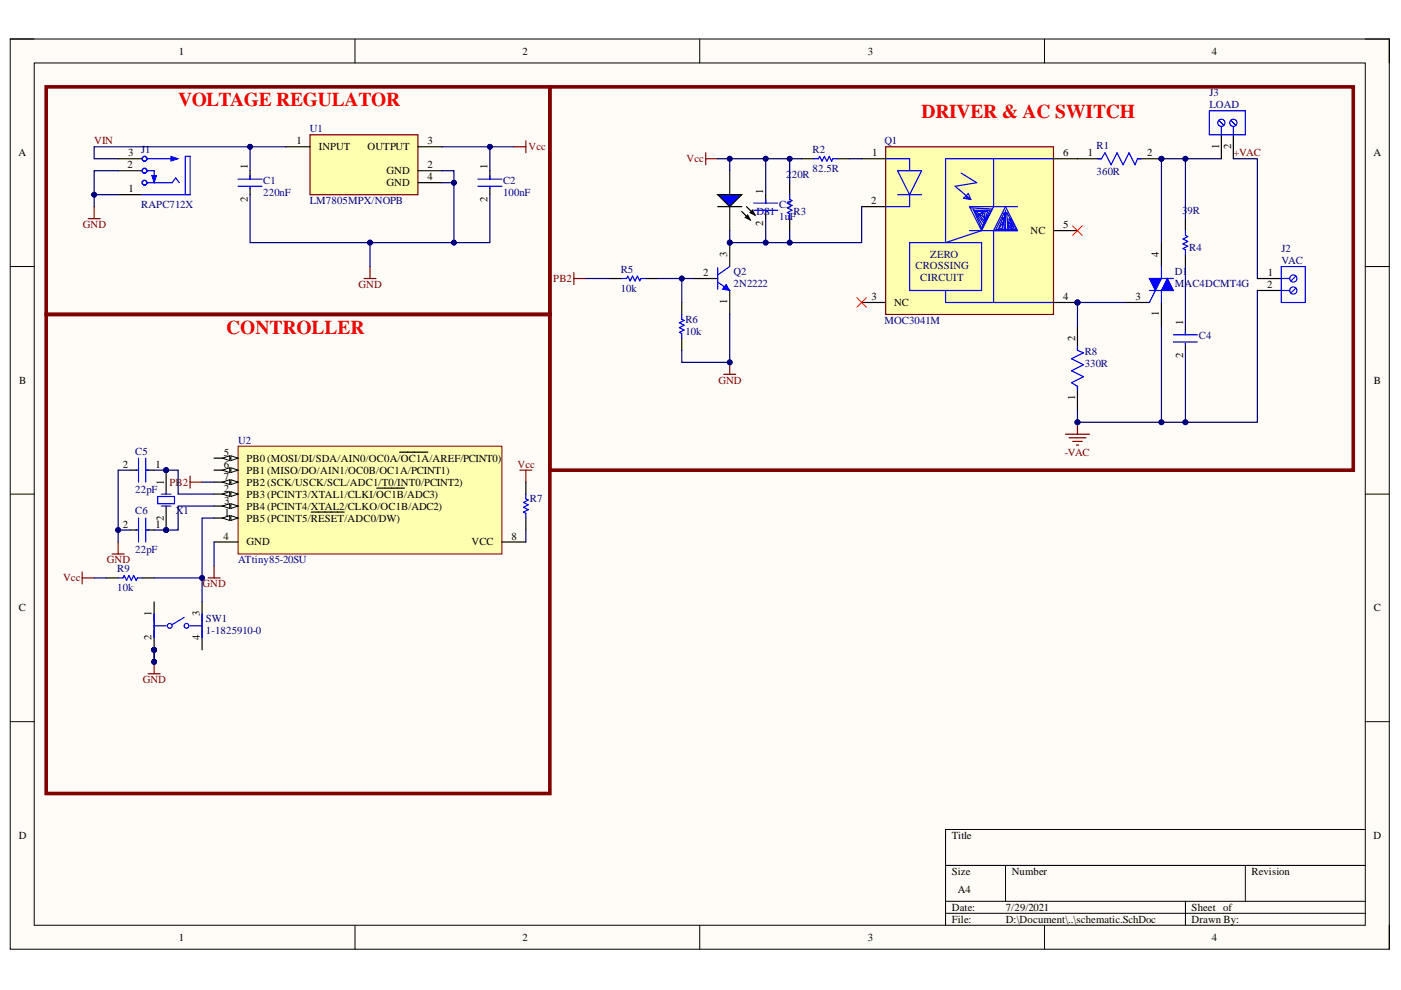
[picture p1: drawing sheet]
<svg xmlns="http://www.w3.org/2000/svg" width="297mm" height="210mm" viewBox="0 0 297 210" stroke-linecap="round" stroke-linejoin="round" font-family="sans-serif">
<defs><g id="words">
<g font-size="4.1" fill="#f00">
<text x="37.8" y="22.6">VOLTAGE REGULATOR</text>
<text x="195.4" y="25.1">DRIVER &amp; AC SWITCH</text>
<text x="48" y="70.8">CONTROLLER</text>
</g>
<g font-size="2.3">
<text x="37.9" y="11.6">1</text>
<text x="110.8" y="11.6">2</text>
<text x="184" y="11.6">3</text>
<text x="257" y="11.6">4</text>
<text x="3.9" y="33.1">A</text>
<text x="27.1" y="35.7">2</text>
<text x="27.2" y="33.1">3</text>
<text x="52.5" y="35.9" transform="rotate(-90 52.5 35.9)">1</text>
<text x="62.8" y="30.6">1</text>
<text x="67.6" y="31.9">INPUT</text>
<text x="77.9" y="31.9">OUTPUT</text>
<text x="90.7" y="30.6">3</text>
<text x="90.7" y="35.7">2</text>
<text x="103.4" y="35.9" transform="rotate(-90 103.4 35.9)">1</text>
<text x="184.9" y="33.1">1</text>
<text x="225.4" y="33.1">6</text>
<text x="230.7" y="33.1">1</text>
<text x="243.3" y="33.1">2</text>
<text x="258.5" y="31.5" transform="rotate(-90 258.5 31.5)">1</text>
<text x="261" y="31.7" transform="rotate(-90 261 31.7)">2</text>
<text x="291.2" y="33.1">A</text>
<text x="27.2" y="40.7">1</text>
<text x="82" y="36.9">GND</text>
<text x="82" y="39.5">GND</text>
<text x="90.7" y="38.2">4</text>
<text x="161.8" y="41.1" transform="rotate(-90 161.8 41.1)">1</text>
<text x="52.5" y="42.8" transform="rotate(-90 52.5 42.8)">2</text>
<text x="103.4" y="42.8" transform="rotate(-90 103.4 42.8)">2</text>
<text x="161.8" y="47.9" transform="rotate(-90 161.8 47.9)">2</text>
<text x="184.7" y="43.3">2</text>
<text x="218.5" y="49.7">NC</text>
<text x="225.4" y="48.3">5</text>
<text x="149.1" y="58.5">2</text>
<text x="154.2" y="54.5" transform="rotate(-90 154.2 54.5)">3</text>
<text x="245.7" y="54.5" transform="rotate(-90 245.7 54.5)">4</text>
<text x="268.8" y="58.5">1</text>
<text x="154.2" y="64.5" transform="rotate(-90 154.2 64.5)">1</text>
<text x="184.8" y="63.6">3</text>
<text x="189.5" y="64.9">NC</text>
<text x="225.4" y="63.6">4</text>
<text x="240.7" y="63.6">3</text>
<text x="268.6" y="61.1">2</text>
<text x="245.7" y="67" transform="rotate(-90 245.7 67)">1</text>
<text x="250.9" y="68.9" transform="rotate(-90 250.9 68.9)">1</text>
<text x="227.9" y="72.2" transform="rotate(-90 227.9 72.2)">2</text>
<text x="250.9" y="75.9" transform="rotate(-90 250.9 75.9)">2</text>
<text x="4.1" y="81.4">B</text>
<text x="291.3" y="81.4">B</text>
<text x="227.9" y="84.8" transform="rotate(-90 227.9 84.8)">1</text>
<text x="26.1" y="99.2">2</text>
<text x="33" y="99.2">1</text>
<text x="47.4" y="96.6">5</text>
<text x="47.4" y="99.2">6</text>
<text x="47.4" y="101.7">7</text>
<text x="52.3" y="97.9">PB0 (MOSI/DI/SDA/AIN0/OC0A/OC1A/AREF/PCINT0)</text>
<text x="52.3" y="100.4">PB1 (MISO/DO/AIN1/OC0B/OC1A/PCINT1)</text>
<text x="34.8" y="102.7" transform="rotate(-90 34.8 102.7)">1</text>
<text x="47.4" y="104.3">2</text>
<text x="47.5" y="106.8">3</text>
<text x="52.3" y="105.5">PB3 (PCINT3/XTAL1/CLKI/OC1B/ADC3)</text>
<text x="52.3" y="103">PB2 (SCK/USCK/SCL/ADC1/T0/INT0/PCINT2)</text>
<text x="26.1" y="111.9">2</text>
<text x="33" y="111.9">1</text>
<text x="34.8" y="110.4" transform="rotate(-90 34.8 110.4)">2</text>
<text x="47.6" y="109.3">1</text>
<text x="52.3" y="110.6">PB5 (PCINT5/RESET/ADC0/DW)</text>
<text x="52.3" y="108.1">PB4 (PCINT4/XTAL2/CLKO/OC1B/ADC2)</text>
<text x="47.4" y="114.4">4</text>
<text x="52.3" y="115.7">GND</text>
<text x="100" y="115.7">VCC</text>
<text x="108.4" y="114.4">8</text>
<text x="4" y="129.6">C</text>
<text x="32.1" y="130.7" transform="rotate(-90 32.1 130.7)">1</text>
<text x="42.4" y="130.7" transform="rotate(-90 42.4 130.7)">3</text>
<text x="291.3" y="129.6">C</text>
<text x="32.1" y="135.8" transform="rotate(-90 32.1 135.8)">2</text>
<text x="42.4" y="135.8" transform="rotate(-90 42.4 135.8)">4</text>
<text x="4" y="177.8">D</text>
<text x="201.8" y="177.8">Title</text>
<text x="291.2" y="177.8">D</text>
<text x="201.8" y="185.5">Size</text>
<text x="214.5" y="185.5">Number</text>
<text x="265.3" y="185.5">Revision</text>
<text x="203.1" y="189.3">A4</text>
<text x="201.8" y="193.1">Date:</text>
<text x="201.8" y="195.7">File:</text>
<text x="213.2" y="193.1">7/29/2021</text>
<text x="213.2" y="195.7">D:\Document\..\schematic.SchDoc</text>
<text x="252.6" y="193.1">Sheet of</text>
<text x="252.6" y="195.7">Drawn By:</text>
<text x="37.9" y="199.5">1</text>
<text x="110.8" y="199.5">2</text>
<text x="184" y="199.5">3</text>
<text x="257" y="199.5">4</text>
</g>
<g font-size="2.3" fill="#000080">
<text x="256.4" y="20.4">J3</text>
<text x="256.4" y="23">LOAD</text>
<text x="65.7" y="28">U1</text>
<text x="29.9" y="32.4">J1</text>
<text x="172.3" y="32.4">R2</text>
<text x="187.5" y="30.6">Q1</text>
<text x="232.5" y="31.6">R1</text>
<text x="55.8" y="38.9">C1</text>
<text x="55.8" y="41.5">220nF</text>
<text x="106.7" y="38.9">C2</text>
<text x="106.7" y="41.5">100nF</text>
<text x="166.7" y="37.7">2</text>
<text x="167.9" y="37.7">20R</text>
<text x="172.3" y="36.4">82.5R</text>
<text x="232.5" y="37.2">360R</text>
<text x="29.9" y="44">RAPC712X</text>
<text x="65.7" y="43.3">LM7805MPX/NOPB</text>
<text x="160.4" y="45.5">DS1</text>
<text x="165.2" y="44">C3</text>
<text x="165.2" y="46.6">1u</text>
<text x="167.5" y="46.6">F</text>
<text x="168.2" y="45.5">R3</text>
<text x="250.6" y="45.3">3</text>
<text x="251.8" y="45.3">9R</text>
<text x="252.1" y="53.2">R4</text>
<text x="271.7" y="53.5">J2</text>
<text x="131.6" y="57.8">R5</text>
<text x="155.5" y="58.3">Q2</text>
<text x="194.1" y="57">CROSSING</text>
<text x="195.1" y="59.6">CIRCUIT</text>
<text x="197.2" y="54.7">ZERO</text>
<text x="249.1" y="58.3">D1</text>
<text x="271.7" y="56">VAC</text>
<text x="131.6" y="61.8">10k</text>
<text x="155.5" y="60.8">2N2222</text>
<text x="249.1" y="60.8">MAC4DCMT4G</text>
<text x="145.3" y="68.4">R6</text>
<text x="145.3" y="71">10k</text>
<text x="187.5" y="68.7">MOC3041M</text>
<text x="254.2" y="72">C4</text>
<text x="230" y="75.3">R8</text>
<text x="230" y="77.8">330R</text>
<text x="50.5" y="94.1">U2</text>
<text x="28.7" y="96.4">C5</text>
<text x="28.7" y="104.5">22pF</text>
<text x="112.3" y="106.5">R7</text>
<text x="28.7" y="109.1">C6</text>
<text x="37.3" y="109.1">X1</text>
<text x="28.7" y="117.2">22pF</text>
<text x="50.5" y="119.5">ATtiny85-20SU</text>
<text x="24.9" y="121.2">R9</text>
<text x="24.9" y="125.3">10k</text>
<text x="43.6" y="131.9">SW1</text>
<text x="43.6" y="134.4">1-1825910-0</text>
</g>
<g font-size="2.3" fill="#800000">
<text x="20" y="30.6">VIN</text>
<text x="112.1" y="31.9">Vcc</text>
<text x="145.6" y="34.4">Vcc</text>
<text x="261.5" y="33.1">+VAC</text>
<text x="17.6" y="48.3">GND</text>
<text x="117.3" y="59.8">PB2</text>
<text x="76" y="61.1">GND</text>
<text x="152.3" y="81.4">GND</text>
<text x="109.7" y="99.2">Vcc</text>
<text x="225.7" y="96.6">-VAC</text>
<text x="35.9" y="103">PB2</text>
<text x="22.7" y="119.5">GND</text>
<text x="13.4" y="123.3">Vcc</text>
<text x="43" y="124.5">GND</text>
<text x="30.3" y="144.9">GND</text>
</g>
</g></defs>
<path d="M2.2 8.3h292.4v193h-292.4z" fill-rule="evenodd" fill="#fffcf8"/>
<path d="M2.2 8.3h292.4v193h-292.4z" fill="none" stroke="#000" stroke-width=".21"/>
<path d="M7.3 13.4h282.2v182.8h-282.2z" fill-rule="evenodd" fill="#fffcf8"/>
<g fill="none" stroke="#000" stroke-width=".21">
<path d="M2.2 8.3h5.1M7.3 13.4h282.2v182.8h-282.2zM75.3 8.3v5M148.4 8.3v5M221.5 8.3v5.1M289.5 8.3h5.1v5.1M2.2 56.5h5.1M289.5 56.5h5.1M2.2 104.8h5.1M289.5 104.8h5.1M2.2 153h5.1M289.5 153h5.1"/>
<path d="M289.5 175.9h-89v20.3M75.3 196.2v5.1M148.4 196.2v5.1M200.5 183.5h89M200.5 191.1h89M200.5 193.6h89M213.2 183.5v7.6M221.5 196.2v5.1M251.3 191.1v5.1M264 183.5v7.6M294.6 196.2v5.1"/>
</g>
<path d="M25.1 33.7h5M25.1 36.2h5M25.1 41.3h5" fill="none" stroke="#000" stroke-width=".25"/>
<g fill="none" stroke="#00f" stroke-width=".25">
<path d="M31.2 33.7h5.3M31.2 38.7h5.3l.8-1 .7 1M30.1 41.3h10.2v-8.1h-1v8.1"/>
<circle cx="30.6" cy="33.7" r=".51"/>
<circle cx="30.6" cy="38.7" r=".51"/>
<circle cx="30.6" cy="36.2" r=".51"/>
</g>
<path d="M32.2 37.2h1l-.5 1.5z" fill="#00f"/>
<path d="M32.2 37.2h1l-.5 1.5z" fill="none" stroke="#00f" stroke-width=".21"/>
<path d="M31.2 36.2h1.5v1.8" fill="none" stroke="#00f" stroke-width=".25"/>
<path d="M36.2 33.2l1.6 .5-1.6 .5z" fill="#00f"/>
<path d="M36.2 33.2l1.6 .5-1.6 .5z" fill="none" stroke="#00f" stroke-width=".21"/>
<path d="M65.7 28.6h22.9v12.7h-22.9z" fill-rule="evenodd" fill="#ffffb0"/>
<path d="M65.7 28.6h22.9v12.7h-22.9zM109 31.1h2.5M111.5 29.9v2.5M18.7 46.4h2.5M20 43.8v2.6M77.2 59.1h2.5M78.4 56.5v2.6M110.2 99.7h2.6M111.5 99.7v2.5M31.4 142.9h2.5M32.7 140.3v2.6" fill="none" stroke="#800000" stroke-width=".25"/>
<path d="M60.6 31.1h5.1M88.6 31.1h5.1M88.6 36.2h5.1M88.6 38.7h5.1" fill="none" stroke="#000" stroke-width=".25"/>
<path d="M9.8 18.4h106.8v48.3h-106.8z" fill="none" stroke="#800000" stroke-width=".76"/>
<circle cx="32.7" cy="140.3" r=".51" fill="#000080"/>
<circle cx="32.7" cy="140.3" r=".51" fill="none" stroke="#000080" stroke-width=".21"/>
<path d="M17.4 121.3v2.5M17.4 122.5h2.6" fill="none" stroke="#800000" stroke-width=".25"/>
<circle cx="35.2" cy="99.7" r=".51" fill="#000080"/>
<circle cx="35.2" cy="99.7" r=".51" fill="none" stroke="#000080" stroke-width=".21"/>
<circle cx="35.2" cy="112.4" r=".51" fill="#000080"/>
<circle cx="35.2" cy="112.4" r=".51" fill="none" stroke="#000080" stroke-width=".21"/>
<path d="M35.2 99.7v5.1" fill="none" stroke="#000" stroke-width=".25"/>
<circle cx="35.2" cy="99.7" r=".51" fill="#000080"/>
<circle cx="35.2" cy="99.7" r=".51" fill="none" stroke="#000080" stroke-width=".21"/>
<path d="M35.2 107.3v5.1" fill="none" stroke="#000" stroke-width=".25"/>
<circle cx="35.2" cy="112.4" r=".51" fill="#000080"/>
<circle cx="35.2" cy="112.4" r=".51" fill="none" stroke="#000080" stroke-width=".21"/>
<g fill="none" stroke="#00f" stroke-width=".25">
<path d="M131.8 59.1h1.1l.2-.6 .5 1.1 .5-1.1 .5 1.1 .5-1.1 .5 1.1 .3-.5h1M144.5 66.7v1l.6 .2-1.1 .5 1.1 .6-1.1 .5 1.1 .5-1.1 .5 .5 .2v1M28.9 99.7h.2M29.4 97.1v5.1M30.9 97.1v5.1M30.9 99.7h.8M28.9 112.4h.2M29.4 109.8v5.1M30.9 109.8v5.1M30.9 112.4h.8M33.4 105.3h3.6v1.5h-3.6zM34.2 107.3h2"/>
<path d="M34.2 104.8h2"/>
</g>
<path d="M129.3 59.1h2.5M136.9 59.1h2.6M144.5 64.1v2.6M144.5 71.7v2.6M27.6 99.7h1.5M30.9 99.7h1.8M27.6 112.4h1.5M30.9 112.4h1.8" fill="none" stroke="#000" stroke-width=".25"/>
<circle cx="154.7" cy="51.4" r=".51" fill="#000080"/>
<circle cx="154.7" cy="51.4" r=".51" fill="none" stroke="#000080" stroke-width=".21"/>
<path d="M147.1 59.1h5.1M154.7 51.4v5.1M154.7 61.6v5.1" fill="none" stroke="#000" stroke-width=".25"/>
<circle cx="154.7" cy="51.4" r=".51" fill="#000080"/>
<circle cx="154.7" cy="51.4" r=".51" fill="none" stroke="#000080" stroke-width=".21"/>
<path d="M152.2 59.8l2.5 1.8M152.2 56.8v4.5M154.7 56.5l-2.5 1.8" fill="none" stroke="#00f" stroke-width=".25"/>
<path d="M154 60.3l.7 1.3-1.5-.3z" fill="#00f"/>
<path d="M154 60.3l.7 1.3-1.5-.3z" fill="none" stroke="#00f" stroke-width=".21"/>
<path d="M153.4 79.4h2.6M154.7 76.8v2.6" fill="none" stroke="#800000" stroke-width=".25"/>
<circle cx="154.7" cy="76.8" r=".51" fill="#000080"/>
<circle cx="154.7" cy="76.8" r=".51" fill="none" stroke="#000080" stroke-width=".21"/>
<path d="M154.7 36.2v5.1M154.7 43.8v5.1" fill="none" stroke="#000" stroke-width=".25"/>
<path d="M152.2 41.3h5.1l-2.6 2.5z" fill="#00f"/>
<path d="M167.4 38.7v2.6M152.2 41.3h5.1l-2.6 2.5zM152.2 43.8h5.1M157.3 44.8l1.7 1.8M158 46.1l.5-.5 .5 1zM158.3 43.8l1.8 1.8M159 45.1l.5-.5 .6 1zM162.3 41.3v1.8M162.3 44.8v1.6M167.4 46.4v2.5" fill="none" stroke="#000" stroke-width=".25"/>
<path d="M158 46.1l.5-.5 .5 1zM159 45.1l.5-.5 .6 1z" fill="#000"/>
<path d="M159.8 43.1h5.1M159.8 44.6h5.1M162.3 42.3v.8M162.3 44.8v.3M167.4 41.3v1l.5 .2-1 .6 1 .5-1 .5 1 .5-1 .5 .5 .2v1.1" fill="none" stroke="#00f" stroke-width=".25"/>
<path d="M9.8 66.7h106.8v101.5h-106.8z" fill="none" stroke="#800000" stroke-width=".76"/>
<circle cx="228.4" cy="64.1" r=".51" fill="#000080"/>
<circle cx="228.4" cy="64.1" r=".51" fill="none" stroke="#000080" stroke-width=".21"/>
<path d="M187.8 31.1h35.6v35.6h-35.6z" fill-rule="evenodd" fill="#ffffb0"/>
<path d="M187.8 31.1h35.6v35.6h-35.6z" fill="none" stroke="#800000" stroke-width=".25"/>
<g fill="none" stroke="#00f" stroke-width=".25">
<path d="M187.8 33.7h5.1v2.5M190.3 36.2h5.1l-2.5 5.1zM203.8 36.7l3.3 2-4.6 .8 3.3 2.8M210.6 33.7v10.1l-2.5 5.1M223.4 33.7h-22.9v17.7l7.6-2.5M190.3 41.3h5.1M192.9 51.4h15.2v10.2h-15.2zM192.9 41.3v2.5h-5.1M204.3 42l1-1 .5 1.3zM204.8 41.8l1 .5M205.6 48.9h10.1l-2.5-5.1-2.6 5.1v15.2M205.8 44.1l4.6 .2-2.3 4.1-1.8-4.1 2.1 3.6 1.5-3.3h-3.3l2 2.8 .8-2.6h-2.3l1.5 2.1 .3-2.1-1.3 .5 1 .8-.5-1 .5 .2"/>
<path d="M213.2 44.6v4.3l-.3-3.8-1.7 3.5h1.7l-.2-2.5-1 2.5 1-1.5-.3 1.5-.2-.2M213.2 48.6h2.3l-2-3.5 .2 3.5 .3-2.2 1 2-1-1.3 .7 1.5-.7-.7 .2 .7M215.7 43.8h-10.1l2.5 5.1M200.5 61.6v2.5h22.9"/>
</g>
<path d="M223.4 64.1h5" fill="none" stroke="#000" stroke-width=".25"/>
<circle cx="228.4" cy="64.1" r=".51" fill="#000080"/>
<circle cx="228.4" cy="64.1" r=".51" fill="none" stroke="#000080" stroke-width=".21"/>
<path d="M170 33.7h2.5M177.6 33.7h2.5M182.7 33.7h5.1M223.4 33.7h5M182.7 43.8h5.1M223.4 48.9h5M182.7 64.1h5.1M228.4 69.2v5.1M228.4 81.9v5.1" fill="none" stroke="#000" stroke-width=".25"/>
<path d="M149.6 32.4v2.5M149.6 33.7h2.6M121.7 57.8v2.5M121.7 59.1h2.5M40.3 101v2.5M40.3 102.2h2.5" fill="none" stroke="#800000" stroke-width=".25"/>
<path d="M172.5 33.7h1l.3-.5 .5 1 .5-1 .5 1 .5-1 .5 1 .3-.5h1M228.4 73.5v.8l1.3 .5-2.5 1.3 2.5 1.2-2.5 1.3 2.5 1.3-2.5 1.2 1.2 .8v.8" fill="none" stroke="#00f" stroke-width=".25"/>
<circle cx="246.2" cy="33.7" r=".51" fill="#000080"/>
<circle cx="246.2" cy="33.7" r=".51" fill="none" stroke="#000080" stroke-width=".21"/>
<path d="M228.4 33.7h5.1M241.2 33.7h5" fill="none" stroke="#000" stroke-width=".25"/>
<circle cx="246.2" cy="33.7" r=".51" fill="#000080"/>
<circle cx="246.2" cy="33.7" r=".51" fill="none" stroke="#000080" stroke-width=".21"/>
<path d="M232.8 33.7h.7l.8-1.3 1.3 2.5 1.2-2.5 1.3 2.5 1.3-2.5 1.3 2.5 .5-1.2h.7M246.2 56.5v2.6M245 61.6l-1.3 2.5M246.2 61.6v2.5" fill="none" stroke="#00f" stroke-width=".25"/>
<path d="M246.2 51.4v5.1M238.6 64.1h5.1M246.2 64.1v5.1" fill="none" stroke="#000" stroke-width=".25"/>
<path d="M247.5 59.1l1.3 2.5h-2.6z" fill="#00f"/>
<path d="M247.5 59.1l1.3 2.5h-2.6z" fill="none" stroke="#00f" stroke-width=".25"/>
<path d="M243.7 59.1h2.5l-1.2 2.5z" fill="#00f"/>
<path d="M243.7 59.1h2.5l-1.2 2.5zM243.7 59.1h5.1M243.7 61.6h5.1" fill="none" stroke="#00f" stroke-width=".25"/>
<path d="M225.9 92.1h5.1M226.7 92.8h3.5M227.4 93.6h2.1M228.2 94.4h.5M228.4 89.5v2.6" fill="none" stroke="#800000" stroke-width=".25"/>
<circle cx="228.4" cy="89.5" r=".51" fill="#000080"/>
<circle cx="228.4" cy="89.5" r=".51" fill="none" stroke="#000080" stroke-width=".21"/>
<path d="M266.6 59.1h5.1M251.3 69.2v1.8M251.3 72.8v1.5M266.6 61.6h5.1" fill="none" stroke="#000" stroke-width=".25"/>
<path d="M248.8 71h5.1M248.8 72.5h5.1M251.3 70.2v.8M251.3 72.8v.2" fill="none" stroke="#00f" stroke-width=".25"/>
<path d="M116.6 18.4h170.3v81.3h-170.3z" fill="none" stroke="#800000" stroke-width=".76"/>
<path d="M227.4 47.9l2.1 2M229.5 47.9l-2.1 2M181.7 63.1l2 2M183.7 63.1l-2 2" fill="none" stroke="#f00" stroke-width=".21"/>
<circle cx="274.2" cy="59.1" r=".76" fill="#fff"/>
<g fill="none" stroke="#00f" stroke-width=".25">
<path d="M274.8 58.5l-1.1 1.1"/>
<circle cx="274.2" cy="59.1" r=".76"/>
</g>
<circle cx="274.2" cy="61.6" r=".76" fill="#fff"/>
<g fill="none" stroke="#00f" stroke-width=".25">
<path d="M271.7 59.1h1.8M271.7 56.5h5v7.6h-5zM271.7 61.6h1.8M274.8 61.1l-1.1 1"/>
<circle cx="274.2" cy="61.6" r=".76"/>
</g>
<path d="M50.5 94.6h55.9v22.9h-55.9z" fill-rule="evenodd" fill="#ffffb0"/>
<path d="M50.5 94.6h55.9v22.9h-55.9z" fill="none" stroke="#800000" stroke-width=".21"/>
<path d="M45.4 109.8h5.1" fill="none" stroke="#000" stroke-width=".25"/>
<path d="M49 109.3l1.5 .5-1.5 .6z" fill="#f8fcff"/>
<path d="M49 109.3l1.5 .5-1.5 .6z" fill="none" stroke="#000" stroke-width=".21"/>
<path d="M47.2 109.8l1.5-.5v1.1z" fill="#f8fcff"/>
<path d="M47.2 109.8l1.5-.5v1.1z" fill="none" stroke="#000" stroke-width=".21"/>
<path d="M45.4 104.8h5.1M66 108.6h7" fill="none" stroke="#000" stroke-width=".25"/>
<path d="M49 104.3l1.5 .5-1.5 .5z" fill="#f8fcff"/>
<path d="M49 104.3l1.5 .5-1.5 .5z" fill="none" stroke="#000" stroke-width=".21"/>
<path d="M47.2 104.8l1.5-.5v1z" fill="#f8fcff"/>
<path d="M47.2 104.8l1.5-.5v1z" fill="none" stroke="#000" stroke-width=".21"/>
<path d="M45.4 107.3h5.1M79.9 103.5h5.8" fill="none" stroke="#000" stroke-width=".25"/>
<path d="M49 106.8l1.5 .5-1.5 .5z" fill="#f8fcff"/>
<path d="M49 106.8l1.5 .5-1.5 .5z" fill="none" stroke="#000" stroke-width=".21"/>
<path d="M47.2 107.3l1.5-.5v1z" fill="#f8fcff"/>
<path d="M47.2 107.3l1.5-.5v1z" fill="none" stroke="#000" stroke-width=".21"/>
<path d="M45.4 97.1h5.1M45.4 114.9h5.1" fill="none" stroke="#000" stroke-width=".25"/>
<path d="M49 96.6l1.5 .5-1.5 .6z" fill="#f8fcff"/>
<path d="M49 96.6l1.5 .5-1.5 .6z" fill="none" stroke="#000" stroke-width=".21"/>
<path d="M47.2 97.1l1.5-.5v1.1z" fill="#f8fcff"/>
<path d="M47.2 97.1l1.5-.5v1.1z" fill="none" stroke="#000" stroke-width=".21"/>
<path d="M45.4 99.7h5.1M84.7 95.9h6" fill="none" stroke="#000" stroke-width=".25"/>
<path d="M49 99.2l1.5 .5-1.5 .5z" fill="#f8fcff"/>
<path d="M49 99.2l1.5 .5-1.5 .5z" fill="none" stroke="#000" stroke-width=".21"/>
<path d="M47.2 99.7l1.5-.5v1z" fill="#f8fcff"/>
<path d="M47.2 99.7l1.5-.5v1z" fill="none" stroke="#000" stroke-width=".21"/>
<path d="M45.4 102.2h5.1" fill="none" stroke="#000" stroke-width=".25"/>
<path d="M49 101.7l1.5 .5-1.5 .5z" fill="#f8fcff"/>
<path d="M49 101.7l1.5 .5-1.5 .5z" fill="none" stroke="#000" stroke-width=".21"/>
<path d="M47.2 102.2l1.5-.5v1z" fill="#f8fcff"/>
<path d="M47.2 102.2l1.5-.5v1z" fill="none" stroke="#000" stroke-width=".21"/>
<path d="M106.4 114.9h5.1" fill="none" stroke="#000" stroke-width=".25"/>
<path d="M23.8 117.5h2.5M25.1 114.9v2.6M45.4 120v2.5M44.1 122.5h2.6" fill="none" stroke="#800000" stroke-width=".25"/>
<circle cx="32.7" cy="137.8" r=".51" fill="#000080"/>
<circle cx="32.7" cy="137.8" r=".51" fill="none" stroke="#000080" stroke-width=".21"/>
<path d="M32.7 127.6v10.2" fill="none" stroke="#000" stroke-width=".25"/>
<circle cx="32.7" cy="137.8" r=".51" fill="#000080"/>
<circle cx="32.7" cy="137.8" r=".51" fill="none" stroke="#000080" stroke-width=".21"/>
<g fill="none" stroke="#000" stroke-width=".25">
<path d="M53 36.2v1.8M53 39.8v1.5M103.9 36.2v1.8M103.9 39.8v1.5M259 28.6v5.1M261.5 28.6v5.1M251.3 46.4v2.5M251.3 54v2.5M111.5 102.2v2.6M111.5 109.8v2.6M22.5 122.5h2.6M30.1 122.5h2.6"/>
<path d="M42.8 127.6v10.2"/>
</g>
<g fill="none" stroke="#00f" stroke-width=".25">
<path d="M50.5 38h5.1M50.5 39.5h5.1M53 37.2v.8M53 39.8v.2M101.3 38h5.1M101.3 39.5h5.1M103.9 37.2v.8M103.9 39.8v.2M251.3 48.9v1l.5 .3-1 .5 1 .5-1 .5 1 .5-1 .5 .5 .3v1M111.5 104.8v1l.5 .2-1 .5 1 .5-1 .6 1 .5-1 .5 .5 .2v1M25.1 122.5h1l.2-.5 .5 1 .5-1 .5 1 .6-1 .5 1 .2-.5h1M32.7 132.7h2.5"/>
<path d="M32.7 130.2v5M39 130.9l-2.5 1.5M40.3 132.7h2.5M42.8 130.2v5"/>
<circle cx="36" cy="132.7" r=".51"/>
<circle cx="39.5" cy="132.7" r=".51"/>
</g>
<circle cx="259" cy="26" r=".76" fill="#fff"/>
<g fill="none" stroke="#00f" stroke-width=".25">
<path d="M258.4 25.5l1.1 1.1"/>
<circle cx="259" cy="26" r=".76"/>
</g>
<circle cx="261.5" cy="26" r=".76" fill="#fff"/>
<g fill="none" stroke="#00f" stroke-width=".25">
<path d="M256.4 23.5h7.6v5.1h-7.6zM259 26.8v1.8M261 25.5l1 1.1M261.5 26.8v1.8"/>
<circle cx="261.5" cy="26" r=".76"/>
</g>
<path d="M93.7 38.7h2.5v12.7h-17.8v5.1" fill="none" stroke="#000080" stroke-width=".25"/>
<circle cx="96.2" cy="38.7" r=".51" fill="#000080"/>
<circle cx="96.2" cy="38.7" r=".51" fill="none" stroke="#000080" stroke-width=".21"/>
<circle cx="96.2" cy="51.4" r=".51" fill="#000080"/>
<circle cx="96.2" cy="51.4" r=".51" fill="none" stroke="#000080" stroke-width=".21"/>
<circle cx="78.4" cy="51.4" r=".51" fill="#000080"/>
<circle cx="78.4" cy="51.4" r=".51" fill="none" stroke="#000080" stroke-width=".21"/>
<path d="M103.9 41.3v10.1h-7.7" fill="none" stroke="#000080" stroke-width=".25"/>
<circle cx="96.2" cy="51.4" r=".51" fill="#000080"/>
<circle cx="96.2" cy="51.4" r=".51" fill="none" stroke="#000080" stroke-width=".21"/>
<path d="M93.7 31.1h10.2v5.1" fill="none" stroke="#000080" stroke-width=".25"/>
<circle cx="103.9" cy="31.1" r=".51" fill="#000080"/>
<circle cx="103.9" cy="31.1" r=".51" fill="none" stroke="#000080" stroke-width=".21"/>
<path d="M93.7 36.2h2.5v2.5" fill="none" stroke="#000080" stroke-width=".25"/>
<circle cx="96.2" cy="38.7" r=".51" fill="#000080"/>
<circle cx="96.2" cy="38.7" r=".51" fill="none" stroke="#000080" stroke-width=".21"/>
<path d="M60.6 31.1h-7.6v5.1" fill="none" stroke="#000080" stroke-width=".25"/>
<circle cx="53" cy="31.1" r=".51" fill="#000080"/>
<circle cx="53" cy="31.1" r=".51" fill="none" stroke="#000080" stroke-width=".21"/>
<path d="M53 41.3v10.1h25.4" fill="none" stroke="#000080" stroke-width=".25"/>
<circle cx="78.4" cy="51.4" r=".51" fill="#000080"/>
<circle cx="78.4" cy="51.4" r=".51" fill="none" stroke="#000080" stroke-width=".21"/>
<path d="M25.1 41.3h-5.1v2.5" fill="none" stroke="#000080" stroke-width=".25"/>
<circle cx="20" cy="41.3" r=".51" fill="#000080"/>
<circle cx="20" cy="41.3" r=".51" fill="none" stroke="#000080" stroke-width=".21"/>
<path d="M25.1 36.2h-5.1v5.1" fill="none" stroke="#000080" stroke-width=".25"/>
<circle cx="20" cy="41.3" r=".51" fill="#000080"/>
<circle cx="20" cy="41.3" r=".51" fill="none" stroke="#000080" stroke-width=".21"/>
<path d="M53 31.1h-33v2.6h5.1" fill="none" stroke="#000080" stroke-width=".25"/>
<circle cx="53" cy="31.1" r=".51" fill="#000080"/>
<circle cx="53" cy="31.1" r=".51" fill="none" stroke="#000080" stroke-width=".21"/>
<path d="M103.9 31.1h5.1" fill="none" stroke="#000080" stroke-width=".25"/>
<circle cx="103.9" cy="31.1" r=".51" fill="#000080"/>
<circle cx="103.9" cy="31.1" r=".51" fill="none" stroke="#000080" stroke-width=".21"/>
<path d="M144.5 59.1v5" fill="none" stroke="#000080" stroke-width=".25"/>
<circle cx="144.5" cy="59.1" r=".51" fill="#000080"/>
<circle cx="144.5" cy="59.1" r=".51" fill="none" stroke="#000080" stroke-width=".21"/>
<path d="M154.7 66.7v10.1h-10.2v-2.5" fill="none" stroke="#000080" stroke-width=".25"/>
<circle cx="154.7" cy="76.8" r=".51" fill="#000080"/>
<circle cx="154.7" cy="76.8" r=".51" fill="none" stroke="#000080" stroke-width=".21"/>
<path d="M152.2 33.7h2.5" fill="none" stroke="#000080" stroke-width=".25"/>
<circle cx="154.7" cy="33.7" r=".51" fill="#000080"/>
<circle cx="154.7" cy="33.7" r=".51" fill="none" stroke="#000080" stroke-width=".21"/>
<path d="M124.2 59.1h5.1M162.3 46.4v5M20 122.5h2.5" fill="none" stroke="#000080" stroke-width=".25"/>
<circle cx="162.3" cy="51.4" r=".51" fill="#000080"/>
<circle cx="162.3" cy="51.4" r=".51" fill="none" stroke="#000080" stroke-width=".21"/>
<path d="M162.3 33.7v7.6" fill="none" stroke="#000080" stroke-width=".25"/>
<circle cx="162.3" cy="33.7" r=".51" fill="#000080"/>
<circle cx="162.3" cy="33.7" r=".51" fill="none" stroke="#000080" stroke-width=".21"/>
<path d="M182.7 43.8v7.6h-15.3v-2.5" fill="none" stroke="#000080" stroke-width=".25"/>
<circle cx="167.4" cy="51.4" r=".51" fill="#000080"/>
<circle cx="167.4" cy="51.4" r=".51" fill="none" stroke="#000080" stroke-width=".21"/>
<path d="M167.4 33.7v5" fill="none" stroke="#000080" stroke-width=".25"/>
<circle cx="167.4" cy="33.7" r=".51" fill="#000080"/>
<circle cx="167.4" cy="33.7" r=".51" fill="none" stroke="#000080" stroke-width=".21"/>
<path d="M180.1 33.7h2.6M139.5 59.1h7.6" fill="none" stroke="#000080" stroke-width=".25"/>
<circle cx="144.5" cy="59.1" r=".51" fill="#000080"/>
<circle cx="144.5" cy="59.1" r=".51" fill="none" stroke="#000080" stroke-width=".21"/>
<path d="M228.4 64.1h10.2" fill="none" stroke="#000080" stroke-width=".25"/>
<circle cx="228.4" cy="64.1" r=".51" fill="#000080"/>
<circle cx="228.4" cy="64.1" r=".51" fill="none" stroke="#000080" stroke-width=".21"/>
<path d="M228.4 64.1v5.1" fill="none" stroke="#000080" stroke-width=".25"/>
<circle cx="228.4" cy="64.1" r=".51" fill="#000080"/>
<circle cx="228.4" cy="64.1" r=".51" fill="none" stroke="#000080" stroke-width=".21"/>
<path d="M251.3 46.4v-12.7h-5.1v17.7" fill="none" stroke="#000080" stroke-width=".25"/>
<circle cx="246.2" cy="33.7" r=".51" fill="#000080"/>
<circle cx="246.2" cy="33.7" r=".51" fill="none" stroke="#000080" stroke-width=".21"/>
<circle cx="251.3" cy="33.7" r=".51" fill="#000080"/>
<circle cx="251.3" cy="33.7" r=".51" fill="none" stroke="#000080" stroke-width=".21"/>
<path d="M246.2 69.2v20.3" fill="none" stroke="#000080" stroke-width=".25"/>
<circle cx="246.2" cy="89.5" r=".51" fill="#000080"/>
<circle cx="246.2" cy="89.5" r=".51" fill="none" stroke="#000080" stroke-width=".21"/>
<path d="M251.3 56.5v12.7M228.4 87v2.5" fill="none" stroke="#000080" stroke-width=".25"/>
<circle cx="228.4" cy="89.5" r=".51" fill="#000080"/>
<circle cx="228.4" cy="89.5" r=".51" fill="none" stroke="#000080" stroke-width=".21"/>
<path d="M251.3 74.3v15.2h-22.9" fill="none" stroke="#000080" stroke-width=".25"/>
<circle cx="251.3" cy="89.5" r=".51" fill="#000080"/>
<circle cx="251.3" cy="89.5" r=".51" fill="none" stroke="#000080" stroke-width=".21"/>
<circle cx="246.2" cy="89.5" r=".51" fill="#000080"/>
<circle cx="246.2" cy="89.5" r=".51" fill="none" stroke="#000080" stroke-width=".21"/>
<circle cx="228.4" cy="89.5" r=".51" fill="#000080"/>
<circle cx="228.4" cy="89.5" r=".51" fill="none" stroke="#000080" stroke-width=".21"/>
<path d="M45.4 107.3h-7.6v5.1h-5.1M45.4 114.9v5.1M111.5 112.4v2.5" fill="none" stroke="#000080" stroke-width=".25"/>
<circle cx="35.2" cy="112.4" r=".51" fill="#000080"/>
<circle cx="35.2" cy="112.4" r=".51" fill="none" stroke="#000080" stroke-width=".21"/>
<path d="M32.7 99.7h5.1v5.1h7.6" fill="none" stroke="#000080" stroke-width=".25"/>
<circle cx="35.2" cy="99.7" r=".51" fill="#000080"/>
<circle cx="35.2" cy="99.7" r=".51" fill="none" stroke="#000080" stroke-width=".21"/>
<path d="M27.6 112.4h-2.5v2.5" fill="none" stroke="#000080" stroke-width=".25"/>
<circle cx="25.1" cy="112.4" r=".51" fill="#000080"/>
<circle cx="25.1" cy="112.4" r=".51" fill="none" stroke="#000080" stroke-width=".21"/>
<path d="M27.6 99.7h-2.5v12.7" fill="none" stroke="#000080" stroke-width=".25"/>
<circle cx="25.1" cy="112.4" r=".51" fill="#000080"/>
<circle cx="25.1" cy="112.4" r=".51" fill="none" stroke="#000080" stroke-width=".21"/>
<path d="M32.7 137.8v2.5" fill="none" stroke="#000080" stroke-width=".25"/>
<circle cx="32.7" cy="140.3" r=".51" fill="#000080"/>
<circle cx="32.7" cy="140.3" r=".51" fill="none" stroke="#000080" stroke-width=".21"/>
<circle cx="32.7" cy="137.8" r=".51" fill="#000080"/>
<circle cx="32.7" cy="137.8" r=".51" fill="none" stroke="#000080" stroke-width=".21"/>
<path d="M32.7 122.5h10.1" fill="none" stroke="#000080" stroke-width=".25"/>
<circle cx="42.8" cy="122.5" r=".51" fill="#000080"/>
<circle cx="42.8" cy="122.5" r=".51" fill="none" stroke="#000080" stroke-width=".21"/>
<path d="M42.8 102.2h2.6M32.7 137.8v2.5" fill="none" stroke="#000080" stroke-width=".25"/>
<circle cx="32.7" cy="140.3" r=".51" fill="#000080"/>
<circle cx="32.7" cy="140.3" r=".51" fill="none" stroke="#000080" stroke-width=".21"/>
<circle cx="32.7" cy="137.8" r=".51" fill="#000080"/>
<circle cx="32.7" cy="137.8" r=".51" fill="none" stroke="#000080" stroke-width=".21"/>
<path d="M45.4 109.8h-2.6v17.8" fill="none" stroke="#000080" stroke-width=".25"/>
<circle cx="42.8" cy="122.5" r=".51" fill="#000080"/>
<circle cx="42.8" cy="122.5" r=".51" fill="none" stroke="#000080" stroke-width=".21"/>
<path d="M154.7 48.9v2.5h12.7" fill="none" stroke="#000080" stroke-width=".25"/>
<circle cx="154.7" cy="51.4" r=".51" fill="#000080"/>
<circle cx="154.7" cy="51.4" r=".51" fill="none" stroke="#000080" stroke-width=".21"/>
<circle cx="162.3" cy="51.4" r=".51" fill="#000080"/>
<circle cx="162.3" cy="51.4" r=".51" fill="none" stroke="#000080" stroke-width=".21"/>
<circle cx="167.4" cy="51.4" r=".51" fill="#000080"/>
<circle cx="167.4" cy="51.4" r=".51" fill="none" stroke="#000080" stroke-width=".21"/>
<path d="M170 33.7h-15.3v2.5" fill="none" stroke="#000080" stroke-width=".25"/>
<circle cx="154.7" cy="33.7" r=".51" fill="#000080"/>
<circle cx="154.7" cy="33.7" r=".51" fill="none" stroke="#000080" stroke-width=".21"/>
<circle cx="162.3" cy="33.7" r=".51" fill="#000080"/>
<circle cx="162.3" cy="33.7" r=".51" fill="none" stroke="#000080" stroke-width=".21"/>
<circle cx="167.4" cy="33.7" r=".51" fill="#000080"/>
<circle cx="167.4" cy="33.7" r=".51" fill="none" stroke="#000080" stroke-width=".21"/>
<path d="M266.6 61.6v27.9h-15.3" fill="none" stroke="#000080" stroke-width=".25"/>
<circle cx="251.3" cy="89.5" r=".51" fill="#000080"/>
<circle cx="251.3" cy="89.5" r=".51" fill="none" stroke="#000080" stroke-width=".21"/>
<path d="M251.3 33.7h7.7M261.5 33.7h5.1v25.4" fill="none" stroke="#000080" stroke-width=".25"/>
<circle cx="251.3" cy="33.7" r=".51" fill="#000080"/>
<circle cx="251.3" cy="33.7" r=".51" fill="none" stroke="#000080" stroke-width=".21"/>
<use href="#words"/>
</svg>
